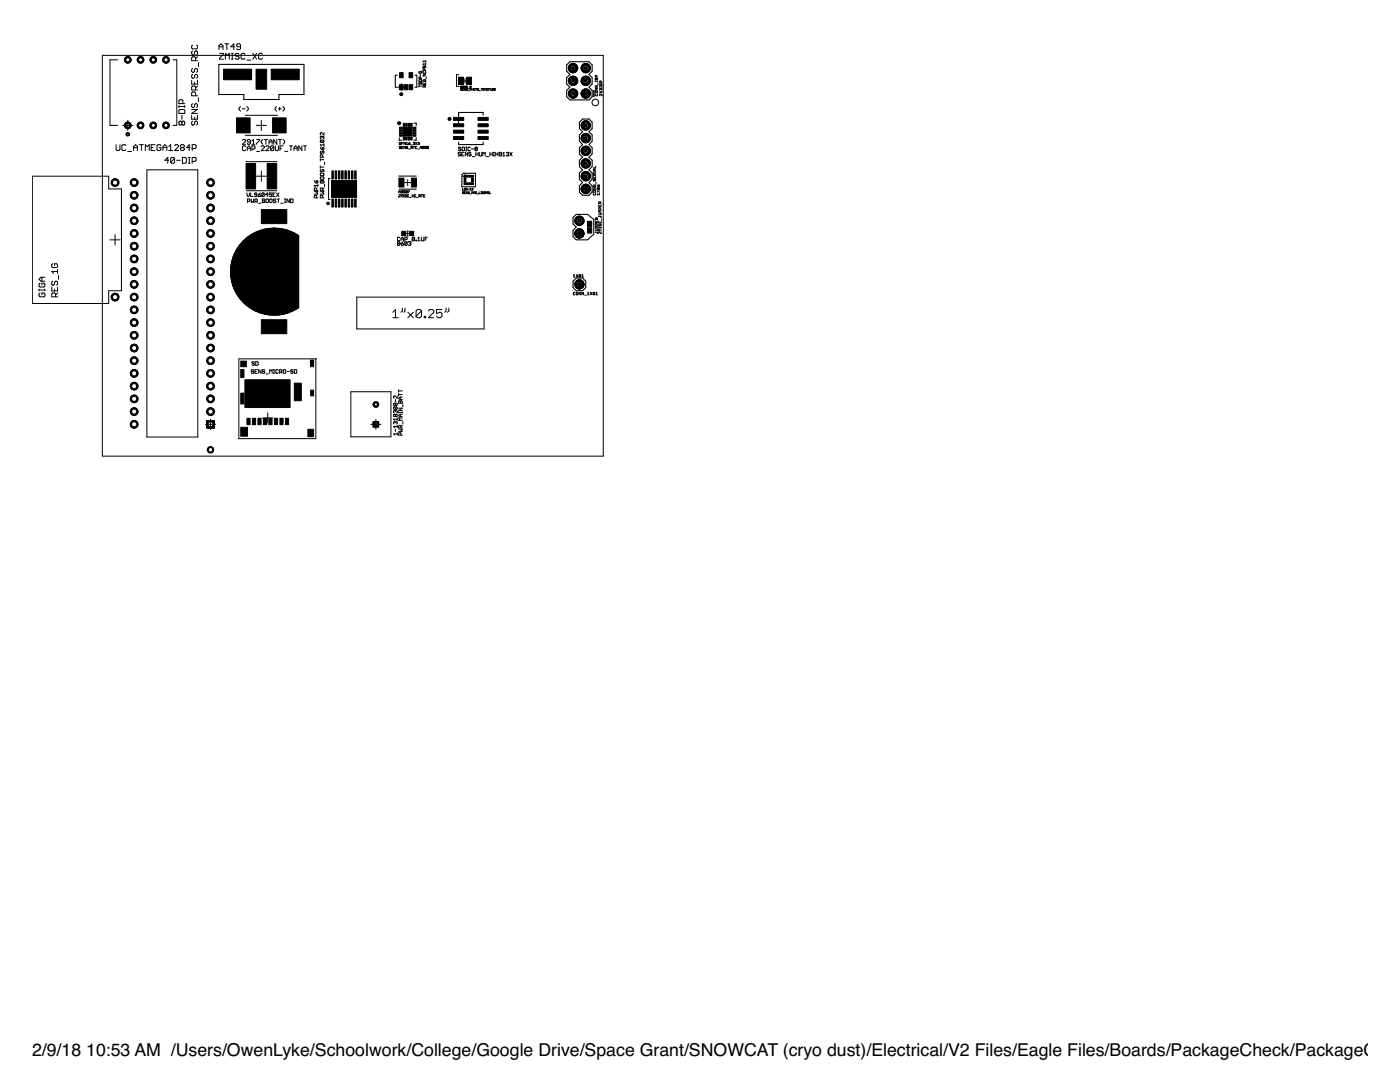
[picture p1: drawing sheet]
<svg xmlns="http://www.w3.org/2000/svg" width="279mm" height="216mm" viewBox="0 0 279 216" stroke-linecap="round" stroke-linejoin="round" font-family="sans-serif">
<defs><g id="words">
<g font-size="3.5">
<text x="6.4" y="210.7">2/9/18</text>
<text x="17.2" y="210.7">10:53 AM /Users/OwenLyke/Schoolwork/College/Google Drive/Space Grant/SNOWCAT (cryo dust)/Electrical/V2 Files/Eagle Files/Boards/PackageCheck/PackageCheck</text>
</g>
</g></defs>
<path d="M49.1 32.3h6.2M49.2 38.1h6.1" fill="none" stroke="#000" stroke-width=".2"/>
<path d="M118.5 18v1.3" fill="none" stroke="#000" stroke-width=".21"/>
<path d="M74.5 84.1h1.1v1.1h-1.1z" fill="#000" stroke="#000" stroke-width=".2"/>
<circle cx="75" cy="84.7" r=".3" fill="#fff" stroke="#000" stroke-width=".2"/>
<circle cx="75" cy="80.7" r=".55" fill="#000" stroke="#000" stroke-width=".2"/>
<circle cx="75" cy="80.7" r=".3" fill="#fff" stroke="#000" stroke-width=".2"/>
<circle cx="115.6" cy="56.7" r=".93" fill="#000" stroke="#000" stroke-width=".2"/>
<circle cx="115.6" cy="56.7" r=".51" fill="#fff" stroke="#000" stroke-width=".2"/>
<circle cx="116.9" cy="37.7" r=".93" fill="#000" stroke="#000" stroke-width=".2"/>
<circle cx="116.9" cy="37.7" r=".51" fill="#fff" stroke="#000" stroke-width=".2"/>
<circle cx="116.9" cy="35.2" r=".93" fill="#000" stroke="#000" stroke-width=".2"/>
<circle cx="116.9" cy="35.2" r=".51" fill="#fff" stroke="#000" stroke-width=".2"/>
<circle cx="116.9" cy="32.6" r=".93" fill="#000" stroke="#000" stroke-width=".2"/>
<circle cx="116.9" cy="32.6" r=".51" fill="#fff" stroke="#000" stroke-width=".2"/>
<circle cx="116.9" cy="30.1" r=".93" fill="#000" stroke="#000" stroke-width=".2"/>
<circle cx="116.9" cy="30.1" r=".51" fill="#fff" stroke="#000" stroke-width=".2"/>
<circle cx="116.9" cy="27.6" r=".93" fill="#000" stroke="#000" stroke-width=".2"/>
<circle cx="116.9" cy="27.6" r=".51" fill="#fff" stroke="#000" stroke-width=".2"/>
<circle cx="116.9" cy="25" r=".93" fill="#000" stroke="#000" stroke-width=".2"/>
<circle cx="116.9" cy="25" r=".51" fill="#fff" stroke="#000" stroke-width=".2"/>
<circle cx="116.9" cy="18.7" r=".93" fill="#000" stroke="#000" stroke-width=".2"/>
<circle cx="116.9" cy="18.7" r=".51" fill="#fff" stroke="#000" stroke-width=".2"/>
<circle cx="114.4" cy="18.7" r=".93" fill="#000" stroke="#000" stroke-width=".2"/>
<circle cx="114.4" cy="18.7" r=".51" fill="#fff" stroke="#000" stroke-width=".2"/>
<circle cx="116.9" cy="16.1" r=".93" fill="#000" stroke="#000" stroke-width=".2"/>
<circle cx="116.9" cy="16.1" r=".51" fill="#fff" stroke="#000" stroke-width=".2"/>
<circle cx="114.4" cy="16.1" r=".93" fill="#000" stroke="#000" stroke-width=".2"/>
<circle cx="114.4" cy="16.1" r=".51" fill="#fff" stroke="#000" stroke-width=".2"/>
<circle cx="116.9" cy="13.6" r=".93" fill="#000" stroke="#000" stroke-width=".2"/>
<circle cx="116.9" cy="13.6" r=".51" fill="#fff" stroke="#000" stroke-width=".2"/>
<circle cx="114.4" cy="13.6" r=".93" fill="#000" stroke="#000" stroke-width=".2"/>
<circle cx="114.4" cy="13.6" r=".51" fill="#fff" stroke="#000" stroke-width=".2"/>
<path d="M41.3 83.9h1.5v1.5h-1.5z" fill="#000" stroke="#000" stroke-width=".2"/>
<circle cx="42" cy="84.7" r=".51" fill="#fff" stroke="#000" stroke-width=".2"/>
<circle cx="42" cy="82.1" r=".76" fill="#000" stroke="#000" stroke-width=".2"/>
<circle cx="42" cy="82.1" r=".51" fill="#fff" stroke="#000" stroke-width=".2"/>
<circle cx="42" cy="79.6" r=".76" fill="#000" stroke="#000" stroke-width=".2"/>
<circle cx="42" cy="79.6" r=".51" fill="#fff" stroke="#000" stroke-width=".2"/>
<circle cx="42" cy="77" r=".76" fill="#000" stroke="#000" stroke-width=".2"/>
<circle cx="42" cy="77" r=".51" fill="#fff" stroke="#000" stroke-width=".2"/>
<circle cx="42" cy="74.5" r=".76" fill="#000" stroke="#000" stroke-width=".2"/>
<circle cx="42" cy="74.5" r=".51" fill="#fff" stroke="#000" stroke-width=".2"/>
<circle cx="42" cy="72" r=".76" fill="#000" stroke="#000" stroke-width=".2"/>
<circle cx="42" cy="72" r=".51" fill="#fff" stroke="#000" stroke-width=".2"/>
<circle cx="42" cy="69.4" r=".76" fill="#000" stroke="#000" stroke-width=".2"/>
<circle cx="42" cy="69.4" r=".51" fill="#fff" stroke="#000" stroke-width=".2"/>
<circle cx="42" cy="66.9" r=".76" fill="#000" stroke="#000" stroke-width=".2"/>
<circle cx="42" cy="66.9" r=".51" fill="#fff" stroke="#000" stroke-width=".2"/>
<circle cx="42" cy="64.4" r=".76" fill="#000" stroke="#000" stroke-width=".2"/>
<circle cx="42" cy="64.4" r=".51" fill="#fff" stroke="#000" stroke-width=".2"/>
<circle cx="42" cy="61.8" r=".76" fill="#000" stroke="#000" stroke-width=".2"/>
<circle cx="42" cy="61.8" r=".51" fill="#fff" stroke="#000" stroke-width=".2"/>
<circle cx="42" cy="59.3" r=".76" fill="#000" stroke="#000" stroke-width=".2"/>
<circle cx="42" cy="59.3" r=".51" fill="#fff" stroke="#000" stroke-width=".2"/>
<circle cx="42" cy="56.7" r=".76" fill="#000" stroke="#000" stroke-width=".2"/>
<circle cx="42" cy="56.7" r=".51" fill="#fff" stroke="#000" stroke-width=".2"/>
<circle cx="42" cy="54.2" r=".76" fill="#000" stroke="#000" stroke-width=".2"/>
<circle cx="42" cy="54.2" r=".51" fill="#fff" stroke="#000" stroke-width=".2"/>
<circle cx="42" cy="51.7" r=".76" fill="#000" stroke="#000" stroke-width=".2"/>
<circle cx="42" cy="51.7" r=".51" fill="#fff" stroke="#000" stroke-width=".2"/>
<circle cx="42" cy="49.1" r=".76" fill="#000" stroke="#000" stroke-width=".2"/>
<circle cx="42" cy="49.1" r=".51" fill="#fff" stroke="#000" stroke-width=".2"/>
<circle cx="42" cy="46.6" r=".76" fill="#000" stroke="#000" stroke-width=".2"/>
<circle cx="42" cy="46.6" r=".51" fill="#fff" stroke="#000" stroke-width=".2"/>
<circle cx="42" cy="44" r=".76" fill="#000" stroke="#000" stroke-width=".2"/>
<circle cx="42" cy="44" r=".51" fill="#fff" stroke="#000" stroke-width=".2"/>
<circle cx="42" cy="41.5" r=".76" fill="#000" stroke="#000" stroke-width=".2"/>
<circle cx="42" cy="41.5" r=".51" fill="#fff" stroke="#000" stroke-width=".2"/>
<circle cx="42" cy="39" r=".76" fill="#000" stroke="#000" stroke-width=".2"/>
<circle cx="42" cy="39" r=".51" fill="#fff" stroke="#000" stroke-width=".2"/>
<circle cx="42" cy="36.4" r=".76" fill="#000" stroke="#000" stroke-width=".2"/>
<circle cx="42" cy="36.4" r=".51" fill="#fff" stroke="#000" stroke-width=".2"/>
<circle cx="26.8" cy="36.4" r=".76" fill="#000" stroke="#000" stroke-width=".2"/>
<circle cx="26.8" cy="36.4" r=".51" fill="#fff" stroke="#000" stroke-width=".2"/>
<circle cx="26.8" cy="39" r=".76" fill="#000" stroke="#000" stroke-width=".2"/>
<circle cx="26.8" cy="39" r=".51" fill="#fff" stroke="#000" stroke-width=".2"/>
<circle cx="26.8" cy="41.5" r=".76" fill="#000" stroke="#000" stroke-width=".2"/>
<circle cx="26.8" cy="41.5" r=".51" fill="#fff" stroke="#000" stroke-width=".2"/>
<circle cx="26.8" cy="44" r=".76" fill="#000" stroke="#000" stroke-width=".2"/>
<circle cx="26.8" cy="44" r=".51" fill="#fff" stroke="#000" stroke-width=".2"/>
<circle cx="26.8" cy="46.6" r=".76" fill="#000" stroke="#000" stroke-width=".2"/>
<circle cx="26.8" cy="46.6" r=".51" fill="#fff" stroke="#000" stroke-width=".2"/>
<circle cx="26.8" cy="49.1" r=".76" fill="#000" stroke="#000" stroke-width=".2"/>
<circle cx="26.8" cy="49.1" r=".51" fill="#fff" stroke="#000" stroke-width=".2"/>
<circle cx="26.8" cy="51.7" r=".76" fill="#000" stroke="#000" stroke-width=".2"/>
<circle cx="26.8" cy="51.7" r=".51" fill="#fff" stroke="#000" stroke-width=".2"/>
<circle cx="26.8" cy="54.2" r=".76" fill="#000" stroke="#000" stroke-width=".2"/>
<circle cx="26.8" cy="54.2" r=".51" fill="#fff" stroke="#000" stroke-width=".2"/>
<circle cx="26.8" cy="56.7" r=".76" fill="#000" stroke="#000" stroke-width=".2"/>
<circle cx="26.8" cy="56.7" r=".51" fill="#fff" stroke="#000" stroke-width=".2"/>
<circle cx="26.8" cy="59.3" r=".76" fill="#000" stroke="#000" stroke-width=".2"/>
<circle cx="26.8" cy="59.3" r=".51" fill="#fff" stroke="#000" stroke-width=".2"/>
<circle cx="26.8" cy="61.8" r=".76" fill="#000" stroke="#000" stroke-width=".2"/>
<circle cx="26.8" cy="61.8" r=".51" fill="#fff" stroke="#000" stroke-width=".2"/>
<circle cx="26.8" cy="64.4" r=".76" fill="#000" stroke="#000" stroke-width=".2"/>
<circle cx="26.8" cy="64.4" r=".51" fill="#fff" stroke="#000" stroke-width=".2"/>
<circle cx="26.8" cy="66.9" r=".76" fill="#000" stroke="#000" stroke-width=".2"/>
<circle cx="26.8" cy="66.9" r=".51" fill="#fff" stroke="#000" stroke-width=".2"/>
<circle cx="26.8" cy="69.4" r=".76" fill="#000" stroke="#000" stroke-width=".2"/>
<circle cx="26.8" cy="69.4" r=".51" fill="#fff" stroke="#000" stroke-width=".2"/>
<circle cx="26.8" cy="72" r=".76" fill="#000" stroke="#000" stroke-width=".2"/>
<circle cx="26.8" cy="72" r=".51" fill="#fff" stroke="#000" stroke-width=".2"/>
<circle cx="26.8" cy="74.5" r=".76" fill="#000" stroke="#000" stroke-width=".2"/>
<circle cx="26.8" cy="74.5" r=".51" fill="#fff" stroke="#000" stroke-width=".2"/>
<circle cx="26.8" cy="77" r=".76" fill="#000" stroke="#000" stroke-width=".2"/>
<circle cx="26.8" cy="77" r=".51" fill="#fff" stroke="#000" stroke-width=".2"/>
<circle cx="26.8" cy="79.6" r=".76" fill="#000" stroke="#000" stroke-width=".2"/>
<circle cx="26.8" cy="79.6" r=".51" fill="#fff" stroke="#000" stroke-width=".2"/>
<circle cx="26.8" cy="82.1" r=".76" fill="#000" stroke="#000" stroke-width=".2"/>
<circle cx="26.8" cy="82.1" r=".51" fill="#fff" stroke="#000" stroke-width=".2"/>
<circle cx="26.8" cy="84.7" r=".76" fill="#000" stroke="#000" stroke-width=".2"/>
<circle cx="26.8" cy="84.7" r=".51" fill="#fff" stroke="#000" stroke-width=".2"/>
<circle cx="25.5" cy="25" r=".66" fill="#000" stroke="#000" stroke-width=".2"/>
<circle cx="25.5" cy="25" r=".4" fill="#fff" stroke="#000" stroke-width=".2"/>
<circle cx="28" cy="25" r=".66" fill="#000" stroke="#000" stroke-width=".2"/>
<circle cx="28" cy="25" r=".4" fill="#fff" stroke="#000" stroke-width=".2"/>
<circle cx="30.6" cy="25" r=".66" fill="#000" stroke="#000" stroke-width=".2"/>
<circle cx="30.6" cy="25" r=".4" fill="#fff" stroke="#000" stroke-width=".2"/>
<circle cx="33.1" cy="25" r=".66" fill="#000" stroke="#000" stroke-width=".2"/>
<circle cx="33.1" cy="25" r=".4" fill="#fff" stroke="#000" stroke-width=".2"/>
<circle cx="25.5" cy="11.9" r=".66" fill="#000" stroke="#000" stroke-width=".2"/>
<circle cx="25.5" cy="11.9" r=".4" fill="#fff" stroke="#000" stroke-width=".2"/>
<circle cx="28" cy="11.9" r=".66" fill="#000" stroke="#000" stroke-width=".2"/>
<circle cx="28" cy="11.9" r=".4" fill="#fff" stroke="#000" stroke-width=".2"/>
<circle cx="30.6" cy="11.9" r=".66" fill="#000" stroke="#000" stroke-width=".2"/>
<circle cx="30.6" cy="11.9" r=".4" fill="#fff" stroke="#000" stroke-width=".2"/>
<circle cx="33.1" cy="11.9" r=".66" fill="#000" stroke="#000" stroke-width=".2"/>
<circle cx="33.1" cy="11.9" r=".4" fill="#fff" stroke="#000" stroke-width=".2"/>
<circle cx="23" cy="59.3" r=".76" fill="#000" stroke="#000" stroke-width=".2"/>
<circle cx="23" cy="59.3" r=".51" fill="#fff" stroke="#000" stroke-width=".2"/>
<circle cx="23" cy="36.4" r=".76" fill="#000" stroke="#000" stroke-width=".2"/>
<circle cx="23" cy="36.4" r=".51" fill="#fff" stroke="#000" stroke-width=".2"/>
<circle cx="115.6" cy="46.6" r=".93" fill="#000" stroke="#000" stroke-width=".2"/>
<circle cx="115.6" cy="46.6" r=".51" fill="#fff" stroke="#000" stroke-width=".2"/>
<circle cx="115.6" cy="44" r=".93" fill="#000" stroke="#000" stroke-width=".2"/>
<circle cx="115.6" cy="44" r=".51" fill="#fff" stroke="#000" stroke-width=".2"/>
<g fill="#000" stroke="#000" stroke-width=".2">
<path d="M44.6 13.8h5.6v2.1h-5.6zM51.1 13.8h2.1v4h-2.1zM54.1 13.8h5.6v2.1h-5.6zM79.7 16.9h.8v1h-.8zM79.7 14.5h.8v1h-.8zM80.7 16.9h.7v1h-.7zM81.6 16.9h.8v1h-.8zM81.6 14.5h.8v1h-.8zM91.5 15.4h1v1.4h-1zM93.1 15.4h1v1.4h-1zM47.2 23.5h2.7v3h-2.7zM49.1 32.6h1.9v5.1h-1.9z"/>
<path d="M53.3 32.6h1.9v5.1h-1.9zM54.4 23.5h2.7v3h-2.7zM66.2 36h5v3.4h-5zM66.2 34.1h.3v1.6h-.3zM66.2 39.7h.3v1.6h-.3zM66.9 34.1h.3v1.6h-.3zM66.9 39.7h.3v1.6h-.3zM67.5 34.1h.3v1.6h-.3zM67.5 39.7h.3v1.6h-.3zM68 37.4h1.3v.6h-1.3zM68.2 34.1h.3v1.6h-.3zM68.2 39.7h.3v1.6h-.3z"/>
<path d="M68.8 34.1h.3v1.6h-.3zM68.8 39.7h.3v1.6h-.3zM69.5 34.1h.3v1.6h-.3zM69.5 39.7h.3v1.6h-.3zM70.1 34.1h.3v1.6h-.3zM70.1 39.7h.3v1.6h-.3zM70.8 34.1h.3v1.6h-.3zM70.8 39.7h.3v1.6h-.3zM79.6 35.5h1v1.8h-1zM79.7 26.9h.6v.3h-.6zM79.7 26.4h.6v.3h-.6zM79.7 25.9h.6v.3h-.6z"/>
<path d="M79.7 25.4h.6v.3h-.6zM80.5 24.6h.3v.6h-.3zM80.5 27.3h.3v.6h-.3zM80.5 25.4h1.7v1.8h-1.7zM81 24.6h.3v.6h-.3zM81 27.3h.3v.6h-.3zM81.5 24.6h.3v.6h-.3zM81.5 27.3h.3v.6h-.3zM82 24.6h.3v.6h-.3zM82 27.3h.3v.6h-.3zM82.1 35.5h1v1.8h-1zM82.4 26.4h.6v.3h-.6z"/>
<path d="M82.4 25.9h.6v.3h-.6zM82.4 25.4h.6v.3h-.6zM82.4 26.9h.6v.3h-.6zM90.5 27.2h2v.6h-2zM90.5 26h2v.6h-2zM90.5 24.7h2v.6h-2zM90.5 23.4h2v.6h-2zM92.6 35h.4v.3h-.4zM92.6 35.5h.4v.3h-.4zM92.6 36h.4v.3h-.4zM92.6 36.5h.4v.3h-.4zM93.1 35h.4v.3h-.4z"/>
<path d="M93.1 36.5h.4v.4h-.4zM93.6 35h.4v.3h-.4zM93.6 36.5h.4v.4h-.4zM94.1 35h.4v.3h-.4zM94.1 35.5h.4v.3h-.4zM94.1 36h.4v.3h-.4zM94.1 36.5h.4v.3h-.4zM95.4 27.2h2v.6h-2zM95.4 26h2v.6h-2zM95.4 24.7h2v.6h-2zM95.4 23.4h2v.6h-2zM52.2 41.8h5v2.8h-5z"/>
<path d="M80.2 46.2h.8v.8h-.8zM81.7 46.2h.8v.8h-.8zM117.2 45.4h.9v1.1h-.9zM117.2 44.2h.9v1h-.9zM48 78.4h.7v2.2h-.7zM48 72.1h1.2v.4h-1.2zM48 72.7h1.1v.5h-1.1zM48 73.7h.7v1.6h-.7zM52.2 63.8h5v2.8h-5zM62 71.9h.6v1.3h-.6zM62 77.9h.6v1.1h-.6zM48 85.3h1.4v1.7h-1.4z"/>
<path d="M49.3 83.5h.6v1.2h-.6zM50.4 83.5h.6v1.2h-.6zM51.5 83.5h.6v1.2h-.6zM52.6 83.5h.6v1.2h-.6zM53.7 83.5h.6v1.2h-.6zM54.8 83.5h.6v1.2h-.6zM55.9 83.5h.6v1.2h-.6zM57 83.5h.6v1.2h-.6zM61.4 85.7h1.2v1.4h-1.2zM74.5 84.1h1.1v1.1h-1.1z"/>
</g>
<g fill="none" stroke="#000" stroke-width=".2">
<path d="M46 54.2l.1 1M46 54.5h13.6M46 54.4h13.6M46 54.3h13.6M46 54.2h13.6M46 54.1h13.6M46 54h13.6M46 53.9h13.6M46 54.9h13.6M46 54.8h13.6M46 54.7h13.6M46 54.6h13.6"/>
<path d="M46 53.8h13.6M46 53.7h13.6M46 53.6h13.6M46 53.5h13.6M46.1 55.2a8.7 8.7 0 0 0 1.2 3.6M46.1 53.2l-.1 1M46.1 55.2h13.5M46.1 55.1h13.5M46.1 55h13.5M46.1 53.4h13.5M46.1 53.3h13.5M46.1 53.2h13.5"/>
<path d="M46.1 55.4h13.5M46.1 55.3h13.5M46.1 53.1h13.5M46.1 53h13.5M46.1 55.6h13.5M46.1 55.5h13.5M46.1 52.9h13.5M46.1 52.8h13.5M46.1 55.7h13.5M46.1 52.7h13.5M46.2 55.8h13.4M46.2 52.7h13.4"/>
<path d="M46.2 52.6h13.4M46.2 56h13.4M46.2 55.9h13.4M46.2 52.5h13.4M46.2 52.4h13.4M46.2 52.3h13.4M46.2 52.3l-.1 .9M46.2 56.2h13.4M46.2 56.1h13.4M46.2 52.2h13.4M46.3 56.3h13.3M46.3 52.1h13.3"/>
<path d="M46.3 56.4h13.3M46.3 52h13.3M46.3 51.9h13.3M46.3 56.5h13.3M46.4 56.6h13.2M46.4 51.8h13.2M46.4 51.7h13.2M46.4 56.7h13.2M46.4 56.9h13.2M46.4 56.8h13.2M46.4 51.6h13.2M46.4 51.5h13.2"/>
<path d="M46.5 57h13.1M46.5 51.5h13.1M46.5 51.4h13.1M46.5 51.3l-.3 1M46.5 57.1h13.1M46.5 51.3h13.1M46.5 57.2h13.1M46.5 51.2h13.1M46.6 57.3h13M46.6 51.1h13M46.6 57.4h13M46.6 51h13"/>
<path d="M46.7 57.5h12.9M46.7 50.9h12.9M46.7 50.8h12.9M46.7 57.6h12.9M46.7 57.7h12.9M46.8 57.7h12.8M46.8 50.7h12.8M46.8 57.8h12.8M46.8 57.9h12.8M46.8 50.6h12.8M46.8 50.5h12.8M46.9 50.4l-.4 .9"/>
<path d="M46.9 50.4h12.7M46.9 58h12.7M46.9 58.1h12.7M46.9 50.3h12.7M47 58.1h12.6M47 50.2h12.6M47 58.2h12.6M47 58.3h12.6M47.1 50.1h12.5M47.1 58.4h12.5M47.1 50h12.5M47.1 58.5h12.5"/>
<path d="M47.2 49.9h12.4M47.2 58.5h12.4M47.2 49.8h12.4M47.2 58.6h12.4M47.3 58.7h12.3M47.3 49.7h12.3M47.3 58.8h12.3M47.3 49.6h12.3M47.3 58.8l.6 .8 1.4 1.4M47.3 49.6l-.4 .8M47.4 49.6h12.2M47.4 58.9h12.2"/>
<path d="M47.4 49.5h12.2M47.4 59h12.2M47.5 49.4h12.1M47.5 59h12.1M47.5 49.3h12.1M47.5 59.1h12.1M47.6 49.3h12M47.6 59.2h12M47.6 49.2h12M47.6 49.1h12M47.7 59.3h11.9M47.7 49.1h11.9"/>
<path d="M47.7 59.4h11.9M47.8 49h11.8M47.8 59.4h11.8M47.8 48.9h11.8M47.8 59.5h11.8M47.9 59.6h11.7M47.9 48.8l-.6 .8M47.9 48.8h11.7M47.9 48.7h11.7M48 59.7h11.6M48 48.7h11.6M48 59.8h11.6"/>
<path d="M48.1 48.6h11.5M48.1 59.9h11.5M48.1 48.5h11.5M48.2 59.9h11.4M48.2 48.5h11.4M48.2 60h11.4M48.3 48.4h11.3M48.3 48.3h11.3M48.4 48.3h11.2M48.4 48.2h11.2M48.5 48.1h11.1M48.6 48l-.7 .8"/>
<path d="M48.6 48h11M48.7 47.9h10.9M48.8 47.8h10.8M48.9 47.8h10.7M48.9 47.7h10.7M49 47.6h10.6M49.1 47.6h10.5M49.2 47.5h10.4M49.3 47.4h10.3M49.4 47.3h10.2M49.5 47.2h10.1M49.6 47.2h10"/>
<path d="M49.7 47.1h9.9M49.8 47h9.8M49.9 47h9.6M50 46.9h9.4M50.1 46.8h9.2M50.2 46.8h9M50.4 46.7h8.7M50.5 46.6h8.4M50.6 46.5h8.2M50.7 46.5h8M50.9 46.4h7.6M51 46.4h7.4"/>
<path d="M51.2 46.3h7.1M51.3 46.2h6.8M51.5 46.1h6.5M51.6 46.1h6.2M51.8 46h5.8M51.8 46a8.8 8.8 0 0 0-3.2 2M51.8 46a8.7 8.7 0 0 1 7.8 1v14.4l-1.3 .7-1.8 .6M52 45.9h5.4M52.3 45.9h4.8M52.5 45.8h4.4M52.8 45.7h3.8M53.1 45.7h3.2"/>
<path d="M53.6 45.6h2.2M54.4 45.5h.6M48.3 60h11.3M48.3 60.1h11.3M48.4 60.2h11.2M48.5 60.3h11.1M48.6 60.4h11M48.7 60.5h10.9M48.8 60.6h10.8M48.9 60.7h10.7M49 60.7h10.6M49.1 60.8h10.5"/>
<path d="M49.1 60.9h10.5M49.2 60.9h10.4M49.3 61a8.8 8.8 0 0 0 7.2 1.7M49.3 61h10.3M49.4 61.1h10.2M49.5 61.2h10.1M49.6 61.2h10M49.7 61.3h9.9M49.8 61.3h9.8M49.9 61.4h9.7M50 61.5h9.5M50.1 61.6h9.3"/>
<path d="M50.2 61.6h9M50.3 61.7h8.8M50.4 61.8h8.6M50.5 61.8h8.4M50.7 61.9h8M50.8 62h7.8M50.9 62h7.6M51.1 62.1h7.3M51.2 62.2h7M51.4 62.2h6.6M51.6 62.3h6.2M51.7 62.4h6"/>
<path d="M51.9 62.4h5.6M52.2 62.5h5.1M52.4 62.6h4.6M52.6 62.7h4.2M52.9 62.7h3.6M53.3 62.8h2.8M53.8 62.8h1.9"/>
</g>
<circle cx="54.7" cy="54.2" r="1.5" fill="#000" stroke="#000" stroke-width=".2"/>
<circle cx="75" cy="84.7" r=".3" fill="#fff" stroke="#000" stroke-width=".2"/>
<circle cx="75" cy="80.7" r=".55" fill="#000" stroke="#000" stroke-width=".2"/>
<circle cx="75" cy="80.7" r=".3" fill="#fff" stroke="#000" stroke-width=".2"/>
<circle cx="115.6" cy="56.7" r=".93" fill="#000" stroke="#000" stroke-width=".2"/>
<circle cx="115.6" cy="56.7" r=".51" fill="#fff" stroke="#000" stroke-width=".2"/>
<circle cx="116.9" cy="37.7" r=".93" fill="#000" stroke="#000" stroke-width=".2"/>
<circle cx="116.9" cy="37.7" r=".51" fill="#fff" stroke="#000" stroke-width=".2"/>
<circle cx="116.9" cy="35.2" r=".93" fill="#000" stroke="#000" stroke-width=".2"/>
<circle cx="116.9" cy="35.2" r=".51" fill="#fff" stroke="#000" stroke-width=".2"/>
<circle cx="116.9" cy="32.6" r=".93" fill="#000" stroke="#000" stroke-width=".2"/>
<circle cx="116.9" cy="32.6" r=".51" fill="#fff" stroke="#000" stroke-width=".2"/>
<circle cx="116.9" cy="30.1" r=".93" fill="#000" stroke="#000" stroke-width=".2"/>
<circle cx="116.9" cy="30.1" r=".51" fill="#fff" stroke="#000" stroke-width=".2"/>
<circle cx="116.9" cy="27.6" r=".93" fill="#000" stroke="#000" stroke-width=".2"/>
<circle cx="116.9" cy="27.6" r=".51" fill="#fff" stroke="#000" stroke-width=".2"/>
<circle cx="116.9" cy="25" r=".93" fill="#000" stroke="#000" stroke-width=".2"/>
<circle cx="116.9" cy="25" r=".51" fill="#fff" stroke="#000" stroke-width=".2"/>
<circle cx="116.9" cy="18.7" r=".93" fill="#000" stroke="#000" stroke-width=".2"/>
<circle cx="116.9" cy="18.7" r=".51" fill="#fff" stroke="#000" stroke-width=".2"/>
<circle cx="114.4" cy="18.7" r=".93" fill="#000" stroke="#000" stroke-width=".2"/>
<circle cx="114.4" cy="18.7" r=".51" fill="#fff" stroke="#000" stroke-width=".2"/>
<circle cx="116.9" cy="16.1" r=".93" fill="#000" stroke="#000" stroke-width=".2"/>
<circle cx="116.9" cy="16.1" r=".51" fill="#fff" stroke="#000" stroke-width=".2"/>
<circle cx="114.4" cy="16.1" r=".93" fill="#000" stroke="#000" stroke-width=".2"/>
<circle cx="114.4" cy="16.1" r=".51" fill="#fff" stroke="#000" stroke-width=".2"/>
<circle cx="116.9" cy="13.6" r=".93" fill="#000" stroke="#000" stroke-width=".2"/>
<circle cx="116.9" cy="13.6" r=".51" fill="#fff" stroke="#000" stroke-width=".2"/>
<circle cx="114.4" cy="13.6" r=".93" fill="#000" stroke="#000" stroke-width=".2"/>
<circle cx="114.4" cy="13.6" r=".51" fill="#fff" stroke="#000" stroke-width=".2"/>
<path d="M41.3 83.9h1.5v1.5h-1.5z" fill="#000" stroke="#000" stroke-width=".2"/>
<circle cx="42" cy="84.7" r=".51" fill="#fff" stroke="#000" stroke-width=".2"/>
<circle cx="42" cy="82.1" r=".76" fill="#000" stroke="#000" stroke-width=".2"/>
<circle cx="42" cy="82.1" r=".51" fill="#fff" stroke="#000" stroke-width=".2"/>
<circle cx="42" cy="79.6" r=".76" fill="#000" stroke="#000" stroke-width=".2"/>
<circle cx="42" cy="79.6" r=".51" fill="#fff" stroke="#000" stroke-width=".2"/>
<circle cx="42" cy="77" r=".76" fill="#000" stroke="#000" stroke-width=".2"/>
<circle cx="42" cy="77" r=".51" fill="#fff" stroke="#000" stroke-width=".2"/>
<circle cx="42" cy="74.5" r=".76" fill="#000" stroke="#000" stroke-width=".2"/>
<circle cx="42" cy="74.5" r=".51" fill="#fff" stroke="#000" stroke-width=".2"/>
<circle cx="42" cy="72" r=".76" fill="#000" stroke="#000" stroke-width=".2"/>
<circle cx="42" cy="72" r=".51" fill="#fff" stroke="#000" stroke-width=".2"/>
<circle cx="42" cy="69.4" r=".76" fill="#000" stroke="#000" stroke-width=".2"/>
<circle cx="42" cy="69.4" r=".51" fill="#fff" stroke="#000" stroke-width=".2"/>
<circle cx="42" cy="66.9" r=".76" fill="#000" stroke="#000" stroke-width=".2"/>
<circle cx="42" cy="66.9" r=".51" fill="#fff" stroke="#000" stroke-width=".2"/>
<circle cx="42" cy="64.4" r=".76" fill="#000" stroke="#000" stroke-width=".2"/>
<circle cx="42" cy="64.4" r=".51" fill="#fff" stroke="#000" stroke-width=".2"/>
<circle cx="42" cy="61.8" r=".76" fill="#000" stroke="#000" stroke-width=".2"/>
<circle cx="42" cy="61.8" r=".51" fill="#fff" stroke="#000" stroke-width=".2"/>
<circle cx="42" cy="59.3" r=".76" fill="#000" stroke="#000" stroke-width=".2"/>
<circle cx="42" cy="59.3" r=".51" fill="#fff" stroke="#000" stroke-width=".2"/>
<circle cx="42" cy="56.7" r=".76" fill="#000" stroke="#000" stroke-width=".2"/>
<circle cx="42" cy="56.7" r=".51" fill="#fff" stroke="#000" stroke-width=".2"/>
<circle cx="42" cy="54.2" r=".76" fill="#000" stroke="#000" stroke-width=".2"/>
<circle cx="42" cy="54.2" r=".51" fill="#fff" stroke="#000" stroke-width=".2"/>
<circle cx="42" cy="51.7" r=".76" fill="#000" stroke="#000" stroke-width=".2"/>
<circle cx="42" cy="51.7" r=".51" fill="#fff" stroke="#000" stroke-width=".2"/>
<circle cx="42" cy="49.1" r=".76" fill="#000" stroke="#000" stroke-width=".2"/>
<circle cx="42" cy="49.1" r=".51" fill="#fff" stroke="#000" stroke-width=".2"/>
<circle cx="42" cy="46.6" r=".76" fill="#000" stroke="#000" stroke-width=".2"/>
<circle cx="42" cy="46.6" r=".51" fill="#fff" stroke="#000" stroke-width=".2"/>
<circle cx="42" cy="44" r=".76" fill="#000" stroke="#000" stroke-width=".2"/>
<circle cx="42" cy="44" r=".51" fill="#fff" stroke="#000" stroke-width=".2"/>
<circle cx="42" cy="41.5" r=".76" fill="#000" stroke="#000" stroke-width=".2"/>
<circle cx="42" cy="41.5" r=".51" fill="#fff" stroke="#000" stroke-width=".2"/>
<circle cx="42" cy="39" r=".76" fill="#000" stroke="#000" stroke-width=".2"/>
<circle cx="42" cy="39" r=".51" fill="#fff" stroke="#000" stroke-width=".2"/>
<circle cx="42" cy="36.4" r=".76" fill="#000" stroke="#000" stroke-width=".2"/>
<circle cx="42" cy="36.4" r=".51" fill="#fff" stroke="#000" stroke-width=".2"/>
<circle cx="26.8" cy="36.4" r=".76" fill="#000" stroke="#000" stroke-width=".2"/>
<circle cx="26.8" cy="36.4" r=".51" fill="#fff" stroke="#000" stroke-width=".2"/>
<circle cx="26.8" cy="39" r=".76" fill="#000" stroke="#000" stroke-width=".2"/>
<circle cx="26.8" cy="39" r=".51" fill="#fff" stroke="#000" stroke-width=".2"/>
<circle cx="26.8" cy="41.5" r=".76" fill="#000" stroke="#000" stroke-width=".2"/>
<circle cx="26.8" cy="41.5" r=".51" fill="#fff" stroke="#000" stroke-width=".2"/>
<circle cx="26.8" cy="44" r=".76" fill="#000" stroke="#000" stroke-width=".2"/>
<circle cx="26.8" cy="44" r=".51" fill="#fff" stroke="#000" stroke-width=".2"/>
<circle cx="26.8" cy="46.6" r=".76" fill="#000" stroke="#000" stroke-width=".2"/>
<circle cx="26.8" cy="46.6" r=".51" fill="#fff" stroke="#000" stroke-width=".2"/>
<circle cx="26.8" cy="49.1" r=".76" fill="#000" stroke="#000" stroke-width=".2"/>
<circle cx="26.8" cy="49.1" r=".51" fill="#fff" stroke="#000" stroke-width=".2"/>
<circle cx="26.8" cy="51.7" r=".76" fill="#000" stroke="#000" stroke-width=".2"/>
<circle cx="26.8" cy="51.7" r=".51" fill="#fff" stroke="#000" stroke-width=".2"/>
<circle cx="26.8" cy="54.2" r=".76" fill="#000" stroke="#000" stroke-width=".2"/>
<circle cx="26.8" cy="54.2" r=".51" fill="#fff" stroke="#000" stroke-width=".2"/>
<circle cx="26.8" cy="56.7" r=".76" fill="#000" stroke="#000" stroke-width=".2"/>
<circle cx="26.8" cy="56.7" r=".51" fill="#fff" stroke="#000" stroke-width=".2"/>
<circle cx="26.8" cy="59.3" r=".76" fill="#000" stroke="#000" stroke-width=".2"/>
<circle cx="26.8" cy="59.3" r=".51" fill="#fff" stroke="#000" stroke-width=".2"/>
<circle cx="26.8" cy="61.8" r=".76" fill="#000" stroke="#000" stroke-width=".2"/>
<circle cx="26.8" cy="61.8" r=".51" fill="#fff" stroke="#000" stroke-width=".2"/>
<circle cx="26.8" cy="64.4" r=".76" fill="#000" stroke="#000" stroke-width=".2"/>
<circle cx="26.8" cy="64.4" r=".51" fill="#fff" stroke="#000" stroke-width=".2"/>
<circle cx="26.8" cy="66.9" r=".76" fill="#000" stroke="#000" stroke-width=".2"/>
<circle cx="26.8" cy="66.9" r=".51" fill="#fff" stroke="#000" stroke-width=".2"/>
<circle cx="26.8" cy="69.4" r=".76" fill="#000" stroke="#000" stroke-width=".2"/>
<circle cx="26.8" cy="69.4" r=".51" fill="#fff" stroke="#000" stroke-width=".2"/>
<circle cx="26.8" cy="72" r=".76" fill="#000" stroke="#000" stroke-width=".2"/>
<circle cx="26.8" cy="72" r=".51" fill="#fff" stroke="#000" stroke-width=".2"/>
<circle cx="26.8" cy="74.5" r=".76" fill="#000" stroke="#000" stroke-width=".2"/>
<circle cx="26.8" cy="74.5" r=".51" fill="#fff" stroke="#000" stroke-width=".2"/>
<circle cx="26.8" cy="77" r=".76" fill="#000" stroke="#000" stroke-width=".2"/>
<circle cx="26.8" cy="77" r=".51" fill="#fff" stroke="#000" stroke-width=".2"/>
<circle cx="26.8" cy="79.6" r=".76" fill="#000" stroke="#000" stroke-width=".2"/>
<circle cx="26.8" cy="79.6" r=".51" fill="#fff" stroke="#000" stroke-width=".2"/>
<circle cx="26.8" cy="82.1" r=".76" fill="#000" stroke="#000" stroke-width=".2"/>
<circle cx="26.8" cy="82.1" r=".51" fill="#fff" stroke="#000" stroke-width=".2"/>
<circle cx="26.8" cy="84.7" r=".76" fill="#000" stroke="#000" stroke-width=".2"/>
<circle cx="26.8" cy="84.7" r=".51" fill="#fff" stroke="#000" stroke-width=".2"/>
<circle cx="25.5" cy="25" r=".66" fill="#000" stroke="#000" stroke-width=".2"/>
<circle cx="25.5" cy="25" r=".4" fill="#fff" stroke="#000" stroke-width=".2"/>
<circle cx="28" cy="25" r=".66" fill="#000" stroke="#000" stroke-width=".2"/>
<circle cx="28" cy="25" r=".4" fill="#fff" stroke="#000" stroke-width=".2"/>
<circle cx="30.6" cy="25" r=".66" fill="#000" stroke="#000" stroke-width=".2"/>
<circle cx="30.6" cy="25" r=".4" fill="#fff" stroke="#000" stroke-width=".2"/>
<circle cx="33.1" cy="25" r=".66" fill="#000" stroke="#000" stroke-width=".2"/>
<circle cx="33.1" cy="25" r=".4" fill="#fff" stroke="#000" stroke-width=".2"/>
<circle cx="25.5" cy="11.9" r=".66" fill="#000" stroke="#000" stroke-width=".2"/>
<circle cx="25.5" cy="11.9" r=".4" fill="#fff" stroke="#000" stroke-width=".2"/>
<circle cx="28" cy="11.9" r=".66" fill="#000" stroke="#000" stroke-width=".2"/>
<circle cx="28" cy="11.9" r=".4" fill="#fff" stroke="#000" stroke-width=".2"/>
<circle cx="30.6" cy="11.9" r=".66" fill="#000" stroke="#000" stroke-width=".2"/>
<circle cx="30.6" cy="11.9" r=".4" fill="#fff" stroke="#000" stroke-width=".2"/>
<circle cx="33.1" cy="11.9" r=".66" fill="#000" stroke="#000" stroke-width=".2"/>
<circle cx="33.1" cy="11.9" r=".4" fill="#fff" stroke="#000" stroke-width=".2"/>
<circle cx="23" cy="59.3" r=".76" fill="#000" stroke="#000" stroke-width=".2"/>
<circle cx="23" cy="59.3" r=".51" fill="#fff" stroke="#000" stroke-width=".2"/>
<circle cx="23" cy="36.4" r=".76" fill="#000" stroke="#000" stroke-width=".2"/>
<circle cx="23" cy="36.4" r=".51" fill="#fff" stroke="#000" stroke-width=".2"/>
<circle cx="115.6" cy="46.6" r=".93" fill="#000" stroke="#000" stroke-width=".2"/>
<circle cx="115.6" cy="46.6" r=".51" fill="#fff" stroke="#000" stroke-width=".2"/>
<circle cx="115.6" cy="44" r=".93" fill="#000" stroke="#000" stroke-width=".2"/>
<circle cx="115.6" cy="44" r=".51" fill="#fff" stroke="#000" stroke-width=".2"/>
<g fill="#000" stroke="#000" stroke-width=".2">
<path d="M114.1 18.4h.5v.5h-.5zM114.1 15.9h.5v.5h-.5zM114.1 13.3h.5v.5h-.5zM116.6 18.4h.6v.5h-.6zM116.6 15.9h.6v.5h-.6zM116.6 13.3h.6v.5h-.6zM116.6 24.8h.6v.5h-.6zM116.6 27.3h.6v.5h-.6zM116.6 29.8h.6v.6h-.6zM116.6 32.4h.6v.5h-.6zM116.6 34.9h.6v.5h-.6zM116.6 37.4h.6v.6h-.6z"/>
<path d="M115.4 56.5h.5v.5h-.5zM115.4 43.8h.5v.5h-.5zM115.4 46.3h.5v.5h-.5zM48.9 75.8h9v5.5h-9zM58.7 76.5h1.4v3.5h-1.4z"/>
</g>
<g fill="none" stroke="#000" stroke-width=".21">
<path d="M43.7 12.8h17v6.1h-5v1h-7v-1h-5zM79.3 15h-.4v2.4h.4M82.8 15h.4v2.4h-.4M113.1 13l.6-.7h3.8l.7 .7v1.2l-.7 .7 .7 .6v1.3l-.7 .6 .7 .6v1.3l-.7 .6h-3.8l-.6-.6v-1.3l.6-.6-.6-.6v-1.3l.6-.6-.6-.7zM118.5 18v1.3M79.6 35.1h3.5M79.7 37.7h3.4M79.7 27.5v.5h.5M82.6 24.6h.5v.5M83.1 27.5v.5h-.5M91.5 22.9v-.5h4.9v.5M91.5 28.3v.6h4.9v-.6"/>
<path d="M92.2 34.9l.3-.3h2.4v2.7h-2.7zM115.6 24.4l.7-.7h1.2l.7 .7v1.3l-.7 .6 .7 .6v1.3l-.7 .6 .7 .7v1.2l-.7 .7 .7 .6v1.3l-.7 .6 .7 .6v1.3l-.7 .6 .7 .7v1.2l-.7 .7h-1.2l-.7-.7v-1.2l.7-.7-.7-.6v-1.3l.7-.6-.7-.6v-1.3l.7-.6-.7-.7v-1.2l.7-.7-.7-.6v-1.3l.7-.6-.7-.6zM81.3 46.1h.2M81.3 47.1h.2M114.4 56.1l.6-.6h1.3l.6 .6v1.3l-.6 .6h-1.3l-.6-.6zM115 42.8h2.3l1.2 1v2.9l-1.2 1.2h-2.3l-.6-.7v-1.2l.6-.7-.6-.6v-1.3z"/>
</g>
<g fill="none" stroke="#000" stroke-width=".2">
<path d="M20.4 11h100v80h-100zM23.5 11.9h-1.6v13.1h1.6M34.5 11.9h.8v13.1h-.8M38.2 16v.8h1.2v-.8M38.4 14.8l-.2 .2v.4l.2 .2 .4-.2v-.4l.2-.2 .4 .2v.4l-.2 .2M38.4 9l-.2 .2v.4l.2 .2h.8l.2-.2v-.4l-.2-.2M38.4 10.2l-.2 .2v.3l.2 .2 .4-.2v-.3l.2-.2 .4 .2v.3l-.2 .2M38.4 13.7l-.2 .2v.3l.2 .2 .4-.2v-.3l.2-.2 .4 .2v.3l-.2 .2M38.8 16.4v.4M39 17.9v-.5l-.2-.2h-.4l-.2 .2v.5h1.2M39 19.1v-.6l-.2-.2h-.4l-.2 .2v.6h1.2M39 12.1v-.6l-.2-.2h-.4l-.2 .2v.6h1.2"/>
<path d="M39.4 17.2l-.4 .4M39.4 11.3l-.4 .4M39.6 12.5v.8M39.6 19.5v.8M43.7 9.9v-.8l.4-.4 .4 .4v.8M43.7 9.3h.8M43.8 10.6h.8v.2l-.8 .8v.2h.8M44.9 8.7h.8M45 11.8v-1.2l.4 .4 .4-.4v1.2M45.3 8.7v1.2M46.2 10.6h.3M46.2 11.8h.3"/>
<path d="M46.4 10.6v1.2M46.8 9.3h-.7l.6-.6v1.2M47.7 10.8l-.2-.2h-.4l-.2 .2 .2 .4h.4l.2 .2-.2 .4h-.4l-.2-.2M48 9.3h-.6l-.2-.2 .2-.4h.4l.2 .2v.8l-.2 .2h-.4l-.2-.2M48.9 10.8l-.2-.2h-.4l-.2 .2v.8l.2 .2h.4l.2-.2M49.3 12h.8M50.4 10.6l.8 1.2M51.1 14.9h2.1M51.2 10.6l-.8 1.2M52.2 13.8v2.1M52.4 10.8l-.2-.2h-.4l-.2 .2v.8l.2 .2h.4l.2-.2M79.4 17.4h1.4"/>
<path d="M80.1 16.7v1.4M83.6 17.2h.6M83.6 14.2v.4h.3v-.4l.3 .1-.1 .3M83.6 16l.5-.1 .1 .3-.5 .1zM83.6 17v.4M83.7 16.4l-.1 .3 .2 .1 .3-.4v.4M83.9 14.8v.4M84 15.7l-.1-.4-.3 .1v.3h.6M84.4 16.4v.4h.6v-.4M84.4 14.8h.6l-.6 .4h.6M84.4 13.1v.4h.3v-.4l.3 .1-.1 .3M84.5 15.9l-.1 .1 .1 .3 .5-.1-.1-.3h-.2v.2"/>
<path d="M84.5 14.2l-.1 .1 .1 .3 .5-.1-.1-.3M84.7 16.6v.2M84.8 17.4l-.1-.4-.3 .1v.3h.6M84.8 14.1l-.1-.4-.3 .1v.3h.6M85 17l-.2 .2M85 12v.4M85 12.6v.4M85 12.8h-.6l.2 .2M85 12.2h-.6l.2 .2M85.1 15.3v.4M91.6 14.9h-.5v2.3h.6M92.2 17.3h-.3v.2"/>
<path d="M92.2 17.7h-.3l.3 .2-.1 .1h-.2M92.2 17.3l-.1 .3-.2-.1M92.2 17.3l-.3 .2M92.3 16.1h1M92.3 17.8h.2M92.4 17.4v-.2l.2 .1-.1 .1M92.4 17.4v.2l.2-.1-.1-.1M92.4 17.4h.1M92.6 17.7h-.3v.3h.3M92.8 15.6v1M92.9 17.3h-.2v.2M92.9 17.3v.2h-.2"/>
<path d="M92.9 17.7v.3l-.2-.3v.3M92.9 17.3l-.2 .2M93.3 17.2h-.2v.2h.2l-.1 .2-.1-.1M93.3 17.7h-.2l.2 .2-.1 .1h-.1M93.4 17.6h.3M93.4 18.1h.3M93.8 17.4h.2v-.1l-.2-.1v.4M93.8 17.9h.2v-.2h-.2v.3M94.2 17.8h.2M94.2 17.7v.3M94.4 17.7v.3M94.6 17.7h.2l-.1 .3h-.2z"/>
<path d="M94.9 17.7h.2M95 17.7v.3M95.3 17.7h.2v.3h-.2zM95.6 18.1h.3M96 17.7h.3M96.1 17.7v.3M96.4 17.8h.1M96.6 17.7h-.2v.3h.2M96.8 18v-.3l.1 .1 .1-.1v.3M97.1 17.7h.3l-.1 .3h-.2zM97.5 17.7h.2l-.2 .3M97.9 18h.2"/>
<path d="M97.9 17.8l.1-.1v.3M98.5 17.7h-.2l-.1 .3M98.5 17.7v.3h-.3M98.5 17.7l-.3 .3M98.8 17.7h-.2v.3M98.8 17.7v.3h-.2M98.8 17.7l-.2 .3M115.9 18.7h2M116.9 17.7v2M118.8 17.7h.5l-.5 .3h.5M118.8 16.2v.1M118.8 17.1h.5l-.5 .3h.5"/>
<path d="M118.8 16.2h.5M118.9 15.6v.3l.2-.3 .2 .1-.1 .2M118.9 18.2h.3l.1 .3h-.4zM118.9 18.8v.3h.3v-.3M119.1 15.4v-.3l-.2-.1-.1 .4h.5M119.3 16.2v.1M119.3 16.6v.3M119.7 17.3h.4M119.7 17.3v.1M119.7 18.2l.4 .3M119.7 16.7v.4l.3-.4 .1 .1v.3M119.9 17.7h.2v.3"/>
<path d="M119.9 17.7h-.2v.3M119.9 17.7v.1M120 16.5v-.2l-.3-.1v.3h.4M120.1 17.3v.1M120.1 18.8v.3l-.4-.3v.3M120.1 18.2l-.4 .3M6.5 35.2h15.2v2.5h2.5v20.3h-2.5v2.6h-15.2zM23.2 28.9v.9l.1 .2h.4l.2-.2v-.9M24.5 25h2M25.1 29.1l-.2-.2h-.4l-.2 .2v.7l.2 .2h.4l.2-.2M25.5 30.2h.8M25.5 24v2"/>
<path d="M26.7 29.5h.7M26.7 30v-.7l.4-.4 .3 .4v.7M27.8 28.9h.8M28.2 28.9v1.1M29 30v-1.1l.4 .4 .4-.4v1.1M29.3 33.9h10.2v53.3h-10.2zM30.2 29.5h.4M30.9 28.9h-.7v1.1h.7M32.1 29.1l-.2-.2h-.4l-.2 .2v.7l.2 .2h.4l.2-.2v-.3h-.4M32.5 29.5h.8M32.5 30v-.7l.4-.4 .4 .4v.7M33.7 32h-.8l.6-.6v1.2"/>
<path d="M33.7 29.3l.4-.4v1.1M33.7 30h.8M34.8 31.6l-.2-.2h-.3l-.2 .2v.8M34.8 31.6v.8l-.2 .2h-.3l-.2-.2M34.8 31.6l-.7 .8M34.8 29.1l.2-.2h.4l.2 .2v.2l-.8 .7h.8M35.2 32h.8M35.7 21.1v.4M35.7 21.3h1.2M35.9 21.8h.8l.2 .2v.6h-1.2v-.6zM36.2 29.5h.4M36.2 29.5l-.2 .2 .2 .3h.4l.2-.2-.2-.3"/>
<path d="M36.2 29.5l-.2-.2 .2-.4h.4l.2 .2-.2 .4M36.3 24.4l-.2-.2-.4 .2v.4l.2 .2 .4-.2M36.3 24.4l.2-.2 .4 .2v.4l-.2 .2-.4-.2M36.3 23v.8M36.3 24.4v.4M36.4 31.4h.6l.2 .2v.8l-.2 .2h-.6zM36.5 20.7v-.6l-.2-.2h-.4l-.2 .2v.6h1.2M36.9 21.1v.4M37.6 31.4h.4M37.6 32.6h.4M37.8 31.4v1.2M38 29.5h-.8l.6-.6v1.1"/>
<path d="M38.2 21.8h1.2l-1.2 .8h1.2M38.2 23v.8h1.2v-.8M38.4 29.7h.5l.2-.2v-.4l-.2-.2h-.5v1.1M38.4 32.2h.5l.2-.2v-.4l-.2-.2h-.5v1.2M38.4 24.2l-.2 .2v.4l.4 .2 .2-.2v-.4l.4-.2 .2 .2v.4l-.2 .2M38.4 20.7l-.2 .2v.4l.2 .2 .4-.2v-.4l.2-.2 .4 .2v.4l-.2 .2M38.8 23.4v.4M48 21.3l-.3 .3v.3l.3 .3M48.3 21.7h.6M48.4 28l.2-.2h.3l.1 .2-.6 .8h.6M49 27h6.4M49 23h6.4"/>
<path d="M49 29.3l-.1-.2h-.3l-.2 .2v.6l.2 .2h.3l.1-.2M49.2 21.3l.4 .3v.3l-.4 .3M49.3 38.5v.5l.3 .2 .2-.2v-.5M49.3 30.1v-.7l.3-.3 .4 .3v.7M49.3 29.6h.7M50 28.3h-.5l-.2-.1 .2-.4h.3l.2 .2v.6l-.2 .2h-.3l-.2-.2M50 38.5v.7h.5M50.1 39.7v.7l.3-.2 .2 .2v-.7M50.3 29.7h.4l.2-.1-.2-.5h-.4v1M50.3 28.8h.6M50.3 28.2l.3-.4v1M51.1 25h2.1"/>
<path d="M51.1 35.2h2.1M51.2 27.8h.6l-.6 1M51.2 30.2h.6M51.3 38.6l-.4-.1-.1 .2 .3 .2 .2 .2-.2 .1-.3-.1M51.5 38.9h.4l.1 .2-.4 .1zM52 38.5l-.5 .4M52.1 29.3l.2-.2h.3l.2 .2-.7 .8h.7M52.2 24v2M52.2 34.1v2.1M52.3 39.7l.5 .1-.1 .6h-.4zM52.5 27.8l-.4 .4v.3l.4 .3M52.7 38.6l-.3-.1-.2 .6"/>
<path d="M52.7 38.6l-.1 .6-.4-.1M52.7 38.6l-.5 .5M52.8 27.8h.6M53.1 27.8v1M53.1 29.3l.1-.2h.3l.2 .2-.6 .8h.6M53.1 39.8l.1-.1 .4 .1-.2 .6-.3-.1zM53.5 38.9h-.5l.3-.4v.7M53.7 28.3h.6M53.7 28.8v-.6l.3-.4 .3 .4v.6M53.8 39.8l.1-.1 .4 .1-.1 .6-.4-.1zM54.2 38.5h-.5v.4l.3-.2 .2 .2-.1 .3-.4-.1M54.5 38.9h.2"/>
<path d="M54.6 29.3v.6l-.1 .2h-.3l-.2-.2M54.6 29.3l-.1-.2h-.3l-.2 .2v.6M54.6 29.3l-.6 .6M54.9 38.5h-.4v.7h.4M54.9 29.1v.8l.2 .2h.3l.2-.2v-.8M55 39.8l-.1-.1-.3 .1 .1 .3 .3 .1-.1 .2-.3-.1M55.2 21.3l-.3 .3v.3l.3 .3M55.2 38.5l.5 .7M55.2 27.8v1l-.6-1v1M55.3 39.7h.5M55.5 21.7h.6M55.5 39.7v.7"/>
<path d="M55.6 27.8h.6M55.7 38.5l-.5 .7M55.8 21.4v.6M55.9 27.8v1M55.9 29.6h.3M56.4 21.3l.3 .3v.3l-.3 .3M56.5 29.1h-.6v1M56.5 27.8l.3 .4v.3l-.3 .3M56.8 39.7h.2M56.8 30.2h.6M56.9 39.7v.7M57.7 29.1h.7"/>
<path d="M57.7 39.7v.7l-.4-.7v.7M58 39.7l.5 .1-.1 .6h-.4zM58.1 29.1v1M58.7 29.6h.6M58.7 30.1v-.7l.3-.3 .3 .3v.7M60.2 29.1v1l-.6-1v1M60.6 29.1h.6M60.9 29.1v1M62.7 38.2h.7l-.2 .3 .2 .2h-.7M62.7 36l.4 .5M63.1 36.2l.2-.2 .1 .4-.3 .1zM63.2 39.5l-.1-.5-.4 .1v.4h.7"/>
<path d="M63.2 38v-.4l-.4-.1-.1 .5h.7M63.4 37h-.7l.2 .3M63.4 36.8v.5M63.9 38.2h.7l-.2 .3 .2 .2h-.7M63.9 36.2l.6-.2 .1 .5h-.7zM63.9 31.6v.5M63.9 33.1v.5M63.9 33.3h.7M63.9 31.9h.7M63.9 29.4l.4 .5M64 35.3h.5l.1 .4-.6 .1-.1-.1zM64 33.8l-.1 .2 .1 .3 .3-.1 .1-.4 .2 .2-.1 .3"/>
<path d="M64 27.9l-.1 .2 .1 .3h.5M64 30.1l-.1 .2 .1 .3 .3-.1 .1-.4 .2 .2-.1 .3M64 34.6h.5l.1 .3-.6 .2-.1-.2zM64 27.9h.5l.1 .2-.1 .3M64 27.9l.5 .5M64.3 29.5l.2-.1 .1 .4-.3 .1zM64.3 27.3l-.1-.1-.3 .1 .1 .4M64.3 27.3l.1-.1 .2 .1-.1 .4M64.3 27.3v.2M64.3 36.2v.3M64.4 39.5v-.4l-.4-.1-.1 .5h.7M64.4 38v-.4l-.4-.1-.1 .5h.7"/>
<path d="M64.4 31.4v-.4l-.4-.1-.1 .5h.7M64.6 28.9h-.7l.3 .3M64.6 26.5v.4l-.4-.4-.3 .1 .1 .3M64.6 37.5l-.2 .3M64.6 28.7v.5M64.8 32.4v.4M64.8 36.8v.5M65.9 35.6h-.3v4.2h.3M67.8 37.7h1.8M68.7 36.8v1.8M79.6 38.5l.1-.4 .2 .4M79.6 38.9h.3l-.3 .4h.3"/>
<path d="M79.6 38.3h.3M79.8 28.4l.2 .1-.1 .4-.2-.1zM79.8 28.7l.2 .2M80 29.3h-.3l.3 .2-.1 .2-.2-.1M80.1 38.3h.2M80.1 38.1h.2v.4h-.2zM80.1 39.3v-.4l.1 .1 .1-.1v.4M80.2 28.6h.1M80.2 29.4h.1M80.5 28.4h-.3v.5M80.5 29.2h-.3v.5h.3M80.5 38.9h.2"/>
<path d="M80.5 39.3h.2M80.6 38.9v.4M80.8 36.4h1.2M80.8 26.3h1.2M80.8 38.1h-.2l-.1 .1 .3 .2h-.3M80.9 28.4v.5l-.3-.5v.5M80.9 29.2v.5l-.3-.5v.5M81.1 28.9h.3M81.1 28.6l.1-.2v.5M81.1 38.9h-.3l.3 .3-.1 .1-.2-.1M81.3 38.1h-.3v.3M81.3 38.1v.3h-.3"/>
<path d="M81.3 38.1l-.3 .3M81.4 29.3h-.3l.3 .2-.1 .2-.2-.1M81.4 25.7v1.2M81.4 35.8v1.2M81.4 38.1h.3l-.3 .4M81.5 28.6l.3 .2-.2 .1zM81.5 29.7h.3M81.6 38.9h-.3v.3h.3M81.7 39.4h.3M81.8 28.4l-.3 .2M82 28.9h.3M82 29.5h.2l.1-.2-.3-.1v.5"/>
<path d="M82.1 29.5l.2 .2M82.2 38.9l.3 .4M82.4 28.5l.3-.1v.2M82.4 29.2h.4M82.5 38.9l-.3 .4M82.6 28.6h.1M82.6 29.2v.5M82.7 28.6v.3l-.3-.1M82.9 28.4l.3 .5M83 38.9h-.3v.3h.3M83.1 39.4h.3M83.2 28.4l-.3 .5"/>
<path d="M83.2 29.3h-.3l.1 .4 .2-.1M83.4 28.5l.2-.1v.2M83.4 29.7h.3M83.5 28.6h.1M83.6 39.2h.2l.1-.3h-.3v.4M83.6 28.6v.3l-.2-.1M83.7 39.2l.2 .1M83.8 29.4h.3M83.8 29.7l.2-.5 .1 .5M84 38.9h.3M84.2 38.9v.4M84.3 29.2l.3 .1-.1 .4h-.2z"/>
<path d="M84.3 29.4h.2M84.8 38.9h-.3v.3h.3M85 29.3v.4l-.2-.1M85 29.3h-.2v.3M85 29.3l-.2 .3M85.3 29.4v-.2l.2 .1-.1 .1M85.3 29.4h.1M85.3 29.4v.3l.2-.1-.1-.2M90.6 23.7h1.9M91.5 22.8v1.9M91.9 30.5l-.3-.1-.2 .2 .4 .2 .1 .2-.1 .1-.4-.1M92 29.5l-.4-.1-.1 .2 .4 .1 .1 .3-.1 .1-.4-.1"/>
<path d="M92.1 30.8h.3M92.3 35.2h1M92.3 37.6v.4h.3M92.3 29.4l.4 .1-.1 .6-.4-.1zM92.6 38.3h-.2l-.1 .1 .3 .2h-.3M92.6 30.4h-.5v.7h.5M92.7 38.5h.1M92.8 34.7v1M92.9 38.3h-.2v.4h.2M92.9 37.6h-.2v.4l.2-.1-.1-.1M92.9 29.4h.3M92.9 30.1h.3"/>
<path d="M93 29.4v.7M93 38l.2-.4 .1 .4M93 37.8h.3M93.3 38.3v.4l-.3-.4v.4M93.3 30.4v.7l-.4-.7v.7M93.4 37.8h.3M93.7 38.3h-.2l-.1 .1 .3 .2h-.3M93.8 38h.2M93.8 37.7l.1-.1v.4M93.8 38.7h.2M93.9 29.5l-.2-.1-.3 .1v.5l.1 .1 .4-.1M94 30.5l-.1-.1-.3 .1 .1 .3 .3 .1-.1 .2-.3-.1"/>
<path d="M94.1 29.7h.5M94.1 38.7v-.4l.2 .1 .1-.1v.4M94.1 37.6h.3l-.3 .4h.3M94.3 31.2h.4M94.5 38.5h.3M94.5 38.7l.1-.4 .2 .4M94.9 29.7h.2M94.9 29.7l-.1-.1 .1-.2 .4 .1-.2 .2M94.9 29.7l-.1 .1 .1 .3 .4-.1-.2-.3M95 30.8h.4M95 30.4v.7M95.1 38.3h-.2v.4l.2-.1-.1-.1"/>
<path d="M95.2 38.7h.3M95.4 30.4v.7M95.6 38.3v.4h.3M95.7 30.4v.6l.1 .1 .3-.1v-.6M96 38.3h.1M96 38.7h.1M96.1 38.3v.4M96.4 31.1v-.7l.2 .2 .2-.2v.7M96.5 38.3h-.2l-.1 .1 .3 .2h-.3M96.6 38.3h.2v.2M96.7 38.5h.1M96.8 38.5v.2l-.2-.1"/>
<path d="M97 38.7v-.4l.1 .1 .1-.1v.4M97 31.2h.5M97.3 38.3h.3l-.1 .4h-.2zM97.7 38.3v.4h.3M97.8 30.8h.4M97.8 30.4v.7M98.2 30.4v.7M98.5 30.4h.2M98.5 31.1h.2M98.6 30.4v.7M98.9 30.8h.5M98.9 30.4v.7"/>
<path d="M99.4 30.4v.7M100.1 30.8h-.4l-.1-.2 .1-.2 .4 .1v.5l-.1 .1-.4-.1M100.3 31.1h.5M100.3 30.6l.3-.2v.7M101 30.5l.4-.1 .1 .1-.1 .3M101.3 30.8h.1M101.4 30.8l.1 .1-.1 .2-.4-.1M101.7 30.4l.5 .7M102.2 30.4l-.5 .7M115.9 37.7h2M116.9 36.7v2M118.4 37.5h.5l-.5 .3h.5"/>
<path d="M118.4 36.9h.5l-.5 .3h.5M118.4 34.3v.1M118.4 35.2v.3h.5v-.3M118.4 34.3h.5M118.5 38h.3l.1 .3-.4 .1zM118.5 38.6v.3h.3v-.3M118.5 35.8v.3l.2-.3 .2 .1-.1 .2M118.6 33.7v.4M118.6 35.4v.1M118.7 35v-.3h-.2l-.1 .3h.5M118.9 33.2v.3h-.5M118.9 34.3v.1"/>
<path d="M118.9 34.7l-.2 .1M118.9 33.7h-.3l-.2 .2 .2 .2h.3M119 36.3v.4M119.2 38l.4 .4M119.2 36.9l.2 .3M119.2 37.5h.4v.3M119.2 37.5v.3h.4M119.2 37.5l.4 .3M119.4 37h.2v.2h-.2zM119.6 38.8h-.4l.1 .1M119.6 38.6v.3M119.6 38l-.4 .4"/>
<path d="M7.8 57.7v.4M7.8 57.9h1.2M8 58.5l-.2 .2v.3l.2 .2h.8l.2-.2v-.3l-.2-.2h-.4v.3M8 56.5l-.2 .2v.4l.2 .2h.8l.2-.2v-.4l-.2-.2h-.4v.4M8.4 55.3v.8M9 57.7v.4M9 55.3h-.8l-.4 .4 .4 .4h.8M10.3 57.3v.8h1.2v-.8M10.5 56.1l-.2 .2v.4l.2 .2 .4-.2v-.4l.2-.2 .4 .2v.4l-.2 .2M10.5 52.6l-.2 .2v.4l.2 .2h.8l.2-.2v-.4l-.2-.2h-.4v.4M10.9 57.7v.4M11.1 59.2v-.5l-.2-.2h-.4l-.2 .2v.5h1.2"/>
<path d="M11.5 58.5l-.4 .3M11.5 53.8v.8M11.5 54.2h-1.2l.4 .4M11.7 54.9v.8M21.9 47.9h2.1M23 46.8v2.1M49.4 40.2h.4l.1-.4-.5-.1v.7M50.9 40.2h.3l.2-.4-.5-.1v.7M51.1 40.2l.3 .2M51.6 40.6h.5M52.3 40.1h.4M53.7 54.2h2"/>
<path d="M54.7 53.2v2M56 40.6h.5M56.8 40.4h.2M71.2 59.3h25.4v6.3h-25.4zM79.8 47.5l-.1-.2-.4 .2 .1 .5 .4-.1M79.8 48.3l-.4-.1-.1 .6M79.8 48.3l-.1 .7-.4-.2M79.8 48.3l-.5 .5M80 48v-.4l.3-.3 .2 .3v.4M80 48.6h.4l.1 .2-.3 .2zM80 47.7h.5M80.5 48.2l-.5 .4"/>
<path d="M80.8 47.8l.5-.1-.2-.4h-.3v.7M80.9 46.6h.9M81.3 48.3l-.2 .7-.3-.2M81.3 48.3l-.2-.1-.3 .1v.5M81.3 48.3l-.5 .5M81.4 46.2v.8M81.5 48.2h.5M81.6 48.2l-.1 .1M81.7 48.6h.2M81.9 48.2l.1 .1-.1 .3M81.9 48.6l.1 .1-.1 .3-.4-.2M82.7 47.5l-.3-.2-.1 .6"/>
<path d="M82.7 47.5l-.1 .5-.3-.1M82.7 47.5l-.4 .4M83 47.9l.1 .1zM83.4 47.6l.2-.3v.7M83.4 48h.4M84.1 47.3l.1 .7 .4-.1v-.6M84.8 47.7h.3M85.3 47.3h-.5v.7M114.4 55l.2-.2v.5M114.4 55.3h.4M114.6 46.6h2M114.6 56.7h2"/>
<path d="M114.8 58.4h-.4l.1 .4 .3-.1M115 54.8l.3 .5M115.1 58.3l.2 .1-.1 .4-.2-.1zM115.3 54.8l-.3 .5M115.6 45.6v2M115.6 55.7v2.1M115.9 54.9l-.1 .4-.3-.1M115.9 54.9l-.3-.1-.1 .4M115.9 58.3v.5l-.4-.5v.5M115.9 54.9l-.4 .3M116.1 55.3h.3M116.1 55l.2-.2v.5"/>
<path d="M116.4 58.3v.5l-.3-.5v.5M116.7 58.9h.3M117.2 58.8h.4M117.2 58.5l.2-.2v.5M117.8 58.3l.3 .5M118.1 58.3l-.3 .5M118.7 58.4l-.3-.1v.4M118.7 58.4v.3h-.3M118.7 58.4l-.3 .3M118.8 46.4h.4v.2M118.8 44v.4h.5v-.4M118.8 45.7l.5 .1-.1 .2h-.4"/>
<path d="M118.8 46.3v.1M118.9 58.8h.4M118.9 58.5l.2-.2v.5M119.1 44.2v.2M119.1 43.8v-.3l-.3 .1v.2h.5M119.1 44.9v-.3l-.3 .1v.2h.5M119.3 45.2h-.5l.2 .1-.2 .2h.5M119.3 43.5l-.2 .1M119.5 40.9v.3h.5v-.3M119.5 42.5l.5 .1-.1 .2h-.4M119.5 43.2h.4v.2M119.5 43.1v.1"/>
<path d="M119.5 45.3v.2M119.5 45.4h.5M119.6 44.2v.3h.3v-.3M119.6 44.8l-.1 .2 .2 .1 .2-.3v.3M119.7 41v.2M119.8 40.6v-.2l-.2-.1-.1 .3h.5M119.8 41.7v-.2l-.2-.1-.1 .3h.5M120 45.3v.2M120 46.3v.3l-.5-.3v.3M120 45.7h-.5l.2 .2-.2 .1h.5M120 42h-.5l.2 .1-.2 .2h.5M120 40.3l-.2 .1"/>
<path d="M120.1 43.6v.4M47.7 71.6h15.5M50.6 73.9l-.1-.1-.4 .1 .2 .2 .3 .2-.1 .2-.4-.1M50.8 72.3l-.4-.1-.1 .2 .4 .1 .1 .3-.1 .1-.4-.1M50.9 74.1h.2M51 72.2l.5 .1-.1 .6h-.4zM51.4 73.8h-.5v.7h.5M52.1 73.8v.7l-.5-.7v.7M52.9 73.9l-.4-.1-.1 .2 .3 .1 .2 .3-.2 .1-.3-.1M53.1 74.6h.5M53.8 74.5v-.7l.3 .2 .2-.2v.7M54.6 73.8h.2"/>
<path d="M54.6 74.5h.2M54.7 73.8v.7M55.5 73.9l-.1-.1-.3 .1 .1 .6 .3-.1M55.8 74.3l.5-.2-.1-.3h-.4v.7M56 74.3l.3 .2M56.7 73.8l.3 .1-.1 .6-.4-.1zM57.3 74.1h.5M58.5 73.9l-.4-.1-.1 .2 .4 .1 .1 .3-.1 .1-.4-.1M58.7 73.8l.5 .1-.1 .6h-.4zM63 71.6v15.9h-15.3v-15.9M70 78.2h8v9h-8zM78.4 62.3l.5-.5v1.6"/>
<path d="M78.4 63.4h1.1M78.9 79.7v.5M79.3 79v.5l-.5-.5-.3 .1 .2 .4M79.5 77.8v.4M79.5 78.5v.5M79.5 78.7h.8M79.5 78h.8M79.7 80l.2 .1 .3-.1 .1 .5h-.8zM79.9 79.2v.5M80.3 79.2h-.5l-.3 .3 .3 .2h.5M80.3 61.5v.5l-.3 .3M80.8 61.5v.5l-.2 .3"/>
<path d="M81.4 62.3l1.1 1.1M82.5 62.3l-1.1 1.1M84.1 62v1.1l-.3 .3h-.5l-.3-.3M84.1 62l-.3-.2h-.5l-.3 .2v1.1M84.1 62l-1.1 1.1M84.7 63.1h.2v.3h-.2zM85.5 62l.2-.2h.6l.3 .2v.3l-1.1 1.1h1.1M88.2 61.8h-1.1v.8l.6-.3h.2l.3 .3v.5l-.3 .3h-.5l-.3-.3M89 61.5v.5l-.2 .3M89.6 61.5v.5l-.3 .3M41 84.7h2M42 83.7v2"/>
<path d="M52.4 83.4h2M53.4 82.4v2M74 84.7h2M75 83.7v2M78.7 80.5h.5l.1 .1-.1 .3M78.7 81.2h.5l.1 .1-.1 .4M78.7 80.5l-.2 .3 .7 .1M78.7 81.2l-.2 .4 .7 .1M78.7 81.2l.5 .5M78.7 80.5l.5 .4M78.9 82l.1-.1 .3 .1-.1 .4M78.9 82.8l.1-.1 .3 .1-.1 .3-.3-.1"/>
<path d="M78.9 84.3l.1-.2 .3 .2-.1 .3M78.9 82v.2M78.9 82.8v.2M78.9 84.3v.1M78.9 85.6v.5M78.9 84.3l-.1-.2-.3 .2 .2 .3M78.9 82l-.1-.1-.3 .1 .2 .4M78.9 82.8l-.1-.1-.3 .1 .2 .3 .2-.1M79.3 86.6h-.8l.3 .2M79.3 83.4v.5M79.3 84.9v.5M79.3 86.3v.5"/>
<path d="M79.3 85.1h-.8l.3 .3M79.3 83.7h-.8l.3 .2M79.5 81.4h.8l-.8 .5h.8M79.5 82.2v.2M79.5 85.6h.8l-.3 .3 .3 .2h-.8M79.5 82.3h.8M79.9 80.1v.4M79.9 82.7v.4M80 85.4v-.4l-.3-.1-.2 .5h.8M80 86.8v-.3l-.3-.2-.2 .5h.8M80.3 82.7h-.5l-.3 .2 .3 .2h.5M80.3 83.4h-.8l.3 .3-.3 .2h.8"/>
<path d="M80.3 84.9l-.3 .2M80.3 82.2v.2M80.4 80.7v.5M80.4 84.1v.5"/>
<circle cx="118.8" cy="20.4" r=".66"/>
</g>
<g fill="#000" stroke="#000" stroke-width=".2">
<path d="M79.9 18.6l.3-.1 .2 .3-.1 .2-.1 .1-.3-.1-.1-.2 .3-.1 .1 .1h-.4z" fill-rule="evenodd"/>
<path d="M25.2 26.6a.36 .36 0 0 1 .6-.1 .36 .36 0 0 1-.2 .6 .36 .36 0 0 1-.5-.3h.2a.21 .21 0 0 1 .3-.2 .21 .21 0 0 1 .1 .4 .21 .21 0 0 1-.4-.1l-.2-.1z" fill-rule="evenodd"/>
<path d="M79.4 24.4l.2-.1 .3 .1v.4l-.1 .1-.4-.1v-.2l.4-.1-.2 .2-.2-.1z" fill-rule="evenodd"/>
<path d="M89.5 23.6l.1-.1 .4 .1v.3l-.2 .1-.3-.1-.1-.2h.4l-.1 .1-.3-.1z" fill-rule="evenodd"/>
<path d="M65.3 40.4l.3-.1 .1 .3v.2h-.4l-.1-.2 .2-.1 .2 .1-.2 .1-.2-.1z" fill-rule="evenodd"/>
<path d="M41.5 89.3a.65 .65 0 0 1 1.1 .1 .65 .65 0 0 1-.4 1 .65 .65 0 0 1-.8-.7h.2a.46 .46 0 0 1 .6-.4 .46 .46 0 0 1 .1 .7 .46 .46 0 0 1-.7-.1v-.2h-.2z" fill-rule="evenodd"/>
</g>
<use href="#words"/>
</svg>
